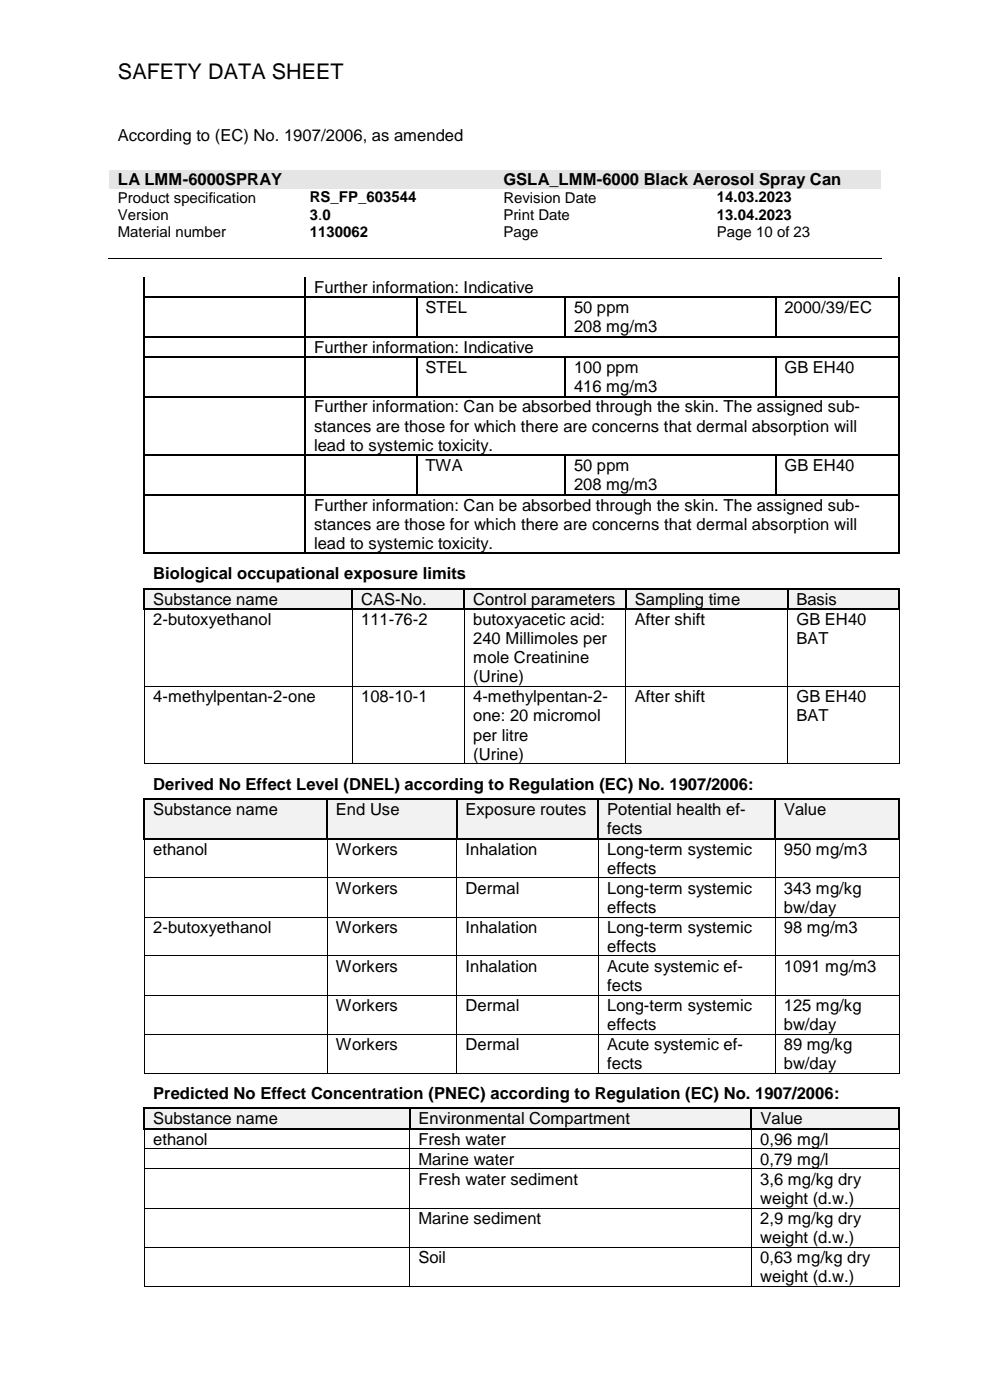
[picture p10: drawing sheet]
<svg xmlns="http://www.w3.org/2000/svg" width="210mm" height="297mm" viewBox="0 0 210 297" stroke-linecap="round" stroke-linejoin="round" font-family="sans-serif">
<defs><g id="words">
<text font-size="4.6" x="25" y="16.8">SAFETY DATA SHEET</text>
<g font-size="3.5">
<text x="25" y="29.9">According to (EC) No. 1907/2006, as amended</text>
<text x="25" y="39.2">LA LMM-6000SPRAY</text>
<text x="106.8" y="39.2">GSLA_LMM-6000 Black Aerosol Spray Can</text>
<text x="66.7" y="62.1">Further information: Indicative</text>
<text x="90.3" y="66.4">STEL</text>
<text x="121.8" y="66.4">50 ppm</text>
<text x="121.8" y="70.5">208 mg/m3</text>
<text x="166.4" y="66.4">2000/39/EC</text>
<text x="66.7" y="74.8">Further information: Indicative</text>
<text x="90.3" y="79.1">STEL</text>
<text x="121.8" y="79.1">100 ppm</text>
<text x="121.8" y="83.2">416 mg/m3</text>
<text x="166.4" y="79.1">GB EH40</text>
<text x="66.7" y="87.5">Further information: Can be absorbed through the skin. The assigned sub-</text>
<text x="66.7" y="91.6">stances are those for which there are concerns that dermal absorption will</text>
<text x="66.7" y="95.6">lead to systemic toxicity.</text>
<text x="90.3" y="100">TWA</text>
<text x="121.8" y="100">50 ppm</text>
<text x="166.4" y="100">GB EH40</text>
<text x="121.8" y="104">208 mg/m3</text>
<text x="66.7" y="108.3">Further information: Can be absorbed through the skin. The assigned sub-</text>
<text x="66.7" y="112.4">stances are those for which there are concerns that dermal absorption will</text>
<text x="66.7" y="116.5">lead to systemic toxicity.</text>
<text x="32.5" y="122.9">Biological occupational exposure limits</text>
<text x="32.5" y="128.3">Substance name</text>
<text x="76.6" y="128.3">CAS-No.</text>
<text x="100.4" y="128.3">Control parameters</text>
<text x="134.7" y="128.3">Sampling time</text>
<text x="168.9" y="128.3">Basis</text>
<text x="32.5" y="132.6">2-butoxyethanol</text>
<text x="76.6" y="132.6">111-76-2</text>
<text x="100.4" y="132.6">butoxyacetic acid:</text>
<text x="100.4" y="136.7">240 Millimoles per</text>
<text x="134.7" y="132.6">After shift</text>
<text x="168.9" y="132.6">GB EH40</text>
<text x="168.9" y="136.7">BAT</text>
<text x="100.4" y="140.7">mole Creatinine</text>
<text x="32.5" y="149">4-methylpentan-2-one</text>
<text x="76.6" y="149">108-10-1</text>
<text x="100.4" y="144.8">(Urine)</text>
<text x="100.4" y="149">4-methylpentan-2-</text>
<text x="134.7" y="149">After shift</text>
<text x="168.9" y="149">GB EH40</text>
<text x="100.4" y="153.1">one: 20 micromol</text>
<text x="168.9" y="153.1">BAT</text>
<text x="100.4" y="157.1">per litre</text>
<text x="100.4" y="161.2">(Urine)</text>
<text x="32.5" y="167.5">Derived No Effect Level (DNEL) according to Regulation (EC) No. 1907/2006:</text>
<text x="32.5" y="172.9">Substance name</text>
<text x="71.3" y="172.9">End Use</text>
<text x="98.8" y="172.9">Exposure routes</text>
<text x="128.8" y="172.9">Potential health ef-</text>
<text x="166.3" y="172.9">Value</text>
<text x="128.8" y="177">fects</text>
<text x="32.5" y="181.3">ethanol</text>
<text x="71.3" y="181.3">Workers</text>
<text x="98.8" y="181.3">Inhalation</text>
<text x="128.8" y="181.3">Long-term systemic</text>
<text x="128.8" y="185.4">effects</text>
<text x="166.3" y="181.3">950 mg/m3</text>
<text x="71.3" y="189.6">Workers</text>
<text x="98.8" y="189.6">Dermal</text>
<text x="128.8" y="189.6">Long-term systemic</text>
<text x="166.3" y="189.6">343 mg/kg</text>
<text x="32.5" y="197.9">2-butoxyethanol</text>
<text x="71.3" y="197.9">Workers</text>
<text x="98.8" y="197.9">Inhalation</text>
<text x="128.8" y="193.7">effects</text>
<text x="128.8" y="197.9">Long-term systemic</text>
<text x="166.3" y="193.7">bw/day</text>
<text x="166.3" y="197.9">98 mg/m3</text>
<text x="128.8" y="201.9">effects</text>
<text x="71.3" y="206.1">Workers</text>
<text x="98.8" y="206.1">Inhalation</text>
<text x="128.8" y="206.1">Acute systemic ef-</text>
<text x="166.3" y="206.1">1091 mg/m3</text>
<text x="71.3" y="214.4">Workers</text>
<text x="98.8" y="214.4">Dermal</text>
<text x="128.8" y="210.2">fects</text>
<text x="128.8" y="214.4">Long-term systemic</text>
<text x="166.3" y="214.4">125 mg/kg</text>
<text x="128.8" y="218.5">effects</text>
<text x="166.3" y="218.5">bw/day</text>
<text x="71.3" y="222.8">Workers</text>
<text x="98.8" y="222.8">Dermal</text>
<text x="128.8" y="222.8">Acute systemic ef-</text>
<text x="128.8" y="226.8">fects</text>
<text x="166.3" y="222.8">89 mg/kg</text>
<text x="166.3" y="226.8">bw/day</text>
<text x="32.5" y="233.1">Predicted No Effect Concentration (PNEC) according to Regulation (EC) No. 1907/2006:</text>
<text x="32.5" y="238.5">Substance name</text>
<text x="88.8" y="238.5">Environmental Compartment</text>
<text x="161.3" y="238.5">Value</text>
<text x="32.5" y="242.9">ethanol</text>
<text x="88.7" y="242.9">Fresh water</text>
<text x="161.3" y="242.9">0,96 mg/l</text>
<text x="88.7" y="247.1">Marine water</text>
<text x="88.7" y="251.3">Fresh water sediment</text>
<text x="161.3" y="247.1">0,79 mg/l</text>
<text x="161.3" y="251.3">3,6 mg/kg dry</text>
<text x="161.3" y="255.4">weight (d.w.)</text>
<text x="88.7" y="259.6">Marine sediment</text>
<text x="161.3" y="259.6">2,9 mg/kg dry</text>
<text x="161.3" y="263.7">weight (d.w.)</text>
<text x="88.7" y="267.9">Soil</text>
<text x="161.3" y="267.9">0,63 mg/kg dry</text>
<text x="161.3" y="272">weight (d.w.)</text>
</g>
<g font-size="3.2">
<text x="25" y="43">Product specification</text>
<text x="25" y="46.7">Version</text>
<text x="65.7" y="42.9">RS_FP_603544</text>
<text x="65.7" y="46.6">3.0</text>
<text x="106.8" y="43">Revision Date</text>
<text x="106.8" y="46.7">Print Date</text>
<text x="152.1" y="42.9">14.03.2023</text>
<text x="152.1" y="46.6">13.04.2023</text>
<text x="25" y="50.3">Material number</text>
<text x="65.7" y="50.2">1130062</text>
<text x="106.8" y="50.3">Page</text>
<text x="152.1" y="50.3">Page 10 of 23</text>
</g>
</g></defs>
<g fill="#e5e5e5">
<path d="M23.1 36h81.8v4h-81.8z" fill-rule="evenodd"/>
<path d="M25 36h78v4h-78z" fill-rule="evenodd"/>
<path d="M104.9 36h82v4h-82z" fill-rule="evenodd"/>
<path d="M106.8 36h78.2v4h-78.2z" fill-rule="evenodd"/>
</g>
<path d="M22.9 54.7h164.1" fill="none" stroke="#000" stroke-width=".21"/>
<g fill="#000">
<path d="M63.5 54.7h.2v.1h-.2z" fill-rule="evenodd"/>
<path d="M104.6 54.7h.2v.1h-.2z" fill-rule="evenodd"/>
<path d="M150 54.7h.1v.1h-.1z" fill-rule="evenodd"/>
<path d="M30.5 62.9h.2v.3h-.2z" fill-rule="evenodd"/>
<path d="M30.5 62.9h.2v.3h-.2z" fill-rule="evenodd"/>
<path d="M30.5 71.3h.2v.3h-.2z" fill-rule="evenodd"/>
<path d="M30.5 71.3h.2v.3h-.2z" fill-rule="evenodd"/>
<path d="M30.5 75.6h.2v.3h-.2z" fill-rule="evenodd"/>
<path d="M30.5 75.6h.2v.3h-.2z" fill-rule="evenodd"/>
<path d="M64.6 62.9h.3v.3h-.3z" fill-rule="evenodd"/>
<path d="M64.6 71.3h.3v.3h-.3z" fill-rule="evenodd"/>
<path d="M64.6 75.6h.3v.3h-.3z" fill-rule="evenodd"/>
<path d="M88.2 71.3h.3v.3h-.3z" fill-rule="evenodd"/>
<path d="M119.7 71.3h.3v.3h-.3z" fill-rule="evenodd"/>
<path d="M164.4 71.3h.3v.3h-.3z" fill-rule="evenodd"/>
<path d="M190.7 62.9h.2v.3h-.2z" fill-rule="evenodd"/>
<path d="M190.7 62.9h.2v.3h-.2z" fill-rule="evenodd"/>
<path d="M190.7 71.3h.2v.3h-.2z" fill-rule="evenodd"/>
<path d="M190.7 71.3h.2v.3h-.2z" fill-rule="evenodd"/>
<path d="M190.7 75.6h.2v.3h-.2z" fill-rule="evenodd"/>
<path d="M190.7 75.6h.2v.3h-.2z" fill-rule="evenodd"/>
<path d="M30.5 84h.2v.3h-.2z" fill-rule="evenodd"/>
<path d="M30.5 84h.2v.3h-.2z" fill-rule="evenodd"/>
<path d="M30.5 96.5h.2v.2h-.2z" fill-rule="evenodd"/>
<path d="M30.5 96.5h.2v.2h-.2z" fill-rule="evenodd"/>
<path d="M64.6 84h.3v.3h-.3z" fill-rule="evenodd"/>
<path d="M64.6 96.5h.3v.2h-.3z" fill-rule="evenodd"/>
<path d="M88.2 84h.3v.3h-.3z" fill-rule="evenodd"/>
<path d="M119.7 84h.3v.3h-.3z" fill-rule="evenodd"/>
<path d="M164.4 84h.3v.3h-.3z" fill-rule="evenodd"/>
<path d="M190.7 84h.2v.3h-.2z" fill-rule="evenodd"/>
<path d="M190.7 84h.2v.3h-.2z" fill-rule="evenodd"/>
<path d="M190.7 96.5h.2v.2h-.2z" fill-rule="evenodd"/>
<path d="M190.7 96.5h.2v.2h-.2z" fill-rule="evenodd"/>
<path d="M30.5 104.8h.2v.3h-.2z" fill-rule="evenodd"/>
<path d="M30.5 104.8h.2v.3h-.2z" fill-rule="evenodd"/>
<path d="M30.5 117.3h.2v.2h-.2z" fill-rule="evenodd"/>
<path d="M30.5 117.3h.2v.2h-.2z" fill-rule="evenodd"/>
<path d="M64.6 104.8h.3v.3h-.3z" fill-rule="evenodd"/>
<path d="M64.6 117.3h.3v.2h-.3z" fill-rule="evenodd"/>
<path d="M88.2 104.8h.3v.3h-.3z" fill-rule="evenodd"/>
<path d="M119.7 104.8h.3v.3h-.3z" fill-rule="evenodd"/>
<path d="M164.4 104.8h.3v.3h-.3z" fill-rule="evenodd"/>
<path d="M190.7 104.8h.2v.3h-.2z" fill-rule="evenodd"/>
<path d="M190.7 104.8h.2v.3h-.2z" fill-rule="evenodd"/>
<path d="M190.7 117.3h.2v.2h-.2z" fill-rule="evenodd"/>
<path d="M190.7 117.3h.2v.2h-.2z" fill-rule="evenodd"/>
</g>
<g fill="none" stroke="#000" stroke-width=".25">
<path d="M30.6 58.9v4M64.7 58.9v4M190.8 58.9v4M30.6 63.2v8.1M30.6 71.6v4M30.6 75.9v8.1M30.7 63h33.9M30.7 71.4h33.9M30.7 75.7h33.9M64.7 63.2v8.1M64.7 71.6v4M64.7 75.9v8.1"/>
<path d="M64.9 63h125.8M64.9 71.4h23.3M64.9 75.7h125.8M88.4 63.2v8.1M88.4 75.9v8.1M88.5 71.4h31.2M119.9 63.2v8.1M119.9 75.9v8.1M120 71.4h44.4M164.5 63.2v8.1M164.5 75.9v8.1M164.7 71.4h26"/>
<path d="M190.8 63.2v8.1M190.8 71.6v4M190.8 75.9v8.1M30.6 84.3v12.2M30.6 96.7v8.1M30.7 84.1h33.9M30.7 96.6h33.9M64.7 84.3v12.2M64.7 96.7v8.1M64.9 84.1h23.3M64.9 96.6h125.8M88.4 96.7v8.1"/>
<path d="M88.5 84.1h31.2M119.9 96.7v8.1M120 84.1h44.4M164.5 96.7v8.1M164.7 84.1h26M190.8 84.3v12.2M190.8 96.7v8.1M30.6 105.1v12.2M30.7 105h33.9M30.7 117.4h33.9M64.7 105.1v12.2M64.9 105h23.3"/>
<path d="M64.9 117.4h125.8M88.5 105h31.2M120 105h44.4M164.7 105h26M190.8 105.1v12.2"/>
</g>
<g fill="#f2f2f2">
<path d="M30.7 125h43.9v4.1h-43.9z" fill-rule="evenodd"/>
<path d="M32.5 125h40.3v4.1h-40.3z" fill-rule="evenodd"/>
<path d="M74.9 125h23.5v4.1h-23.5z" fill-rule="evenodd"/>
<path d="M76.6 125h20v4.1h-20z" fill-rule="evenodd"/>
<path d="M98.6 125h34.1v4.1h-34.1z" fill-rule="evenodd"/>
<path d="M100.4 125h30.5v4.1h-30.5z" fill-rule="evenodd"/>
<path d="M132.9 125h34v4.1h-34z" fill-rule="evenodd"/>
<path d="M134.7 125h30.4v4.1h-30.4z" fill-rule="evenodd"/>
<path d="M167.2 125h23.5v4.1h-23.5z" fill-rule="evenodd"/>
<path d="M168.9 125h19.9v4.1h-19.9z" fill-rule="evenodd"/>
</g>
<g fill="#000">
<path d="M30.5 124.8h.2v.2h-.2z" fill-rule="evenodd"/>
<path d="M30.5 124.8h.2v.2h-.2z" fill-rule="evenodd"/>
<path d="M30.5 129.1h.2v.2h-.2z" fill-rule="evenodd"/>
<path d="M30.5 129.1h.2v.2h-.2z" fill-rule="evenodd"/>
<path d="M74.7 124.8h.2v.2h-.2z" fill-rule="evenodd"/>
<path d="M74.7 129.1h.2v.2h-.2z" fill-rule="evenodd"/>
<path d="M98.4 124.8h.2v.2h-.2z" fill-rule="evenodd"/>
<path d="M98.4 129.1h.2v.2h-.2z" fill-rule="evenodd"/>
<path d="M132.7 124.8h.2v.2h-.2z" fill-rule="evenodd"/>
<path d="M132.7 129.1h.2v.2h-.2z" fill-rule="evenodd"/>
<path d="M167 124.8h.2v.2h-.2z" fill-rule="evenodd"/>
<path d="M167 129.1h.2v.2h-.2z" fill-rule="evenodd"/>
<path d="M190.7 124.8h.2v.2h-.2z" fill-rule="evenodd"/>
<path d="M190.7 124.8h.2v.2h-.2z" fill-rule="evenodd"/>
<path d="M190.7 129.1h.2v.2h-.2z" fill-rule="evenodd"/>
<path d="M190.7 129.1h.2v.2h-.2z" fill-rule="evenodd"/>
<path d="M30.5 145.6h.2v.1h-.2z" fill-rule="evenodd"/>
<path d="M30.5 145.6h.2v.1h-.2z" fill-rule="evenodd"/>
<path d="M74.7 145.6h.2v.1h-.2z" fill-rule="evenodd"/>
<path d="M98.4 145.6h.2v.1h-.2z" fill-rule="evenodd"/>
<path d="M132.7 145.6h.2v.1h-.2z" fill-rule="evenodd"/>
<path d="M167 145.6h.2v.1h-.2z" fill-rule="evenodd"/>
<path d="M190.7 145.6h.2v.1h-.2z" fill-rule="evenodd"/>
<path d="M190.7 145.6h.2v.1h-.2z" fill-rule="evenodd"/>
<path d="M30.5 162h.2v.2h-.2z" fill-rule="evenodd"/>
<path d="M30.5 162h.2v.2h-.2z" fill-rule="evenodd"/>
<path d="M74.7 162h.2v.2h-.2z" fill-rule="evenodd"/>
<path d="M98.4 162h.2v.2h-.2z" fill-rule="evenodd"/>
<path d="M132.7 162h.2v.2h-.2z" fill-rule="evenodd"/>
<path d="M167 162h.2v.2h-.2z" fill-rule="evenodd"/>
<path d="M190.7 162h.2v.2h-.2z" fill-rule="evenodd"/>
<path d="M190.7 162h.2v.2h-.2z" fill-rule="evenodd"/>
</g>
<g fill="none" stroke="#000" stroke-width=".25">
<path d="M30.6 125v4.1M30.7 124.9h43.9M30.7 129.2h43.9M74.8 125v4.1M74.9 124.9h23.5M74.9 129.2h23.5M98.5 125v4.1M98.6 124.9h34.1M98.6 129.2h34.1M132.8 125v4.1M132.9 124.9h34.1M132.9 129.2h34.1"/>
<path d="M167.1 125v4.1M167.2 124.9h23.5M167.2 129.2h23.5M190.8 125v4.1"/>
</g>
<g fill="none" stroke="#000" stroke-width=".21">
<path d="M30.6 129.3v16.3M74.8 129.3v16.3M98.5 129.3v16.3M132.8 129.3v16.3M167.1 129.3v16.3M190.8 129.3v16.3M30.6 145.7v16.3M30.7 145.6h44M74.8 145.7v16.3M74.9 145.6h23.5M98.5 145.7v16.3M98.6 145.6h34.1"/>
<path d="M132.8 145.7v16.3M132.9 145.6h34.1M167.1 145.7v16.3M167.2 145.6h23.5M190.8 145.7v16.3M30.7 162.1h44M74.9 162.1h23.5M98.6 162.1h34.1M132.9 162.1h34.1M167.2 162.1h23.5"/>
</g>
<g fill="#f2f2f2">
<path d="M30.7 169.7h38.5v8.1h-38.5z" fill-rule="evenodd"/>
<path d="M32.5 169.7h35v4h-35z" fill-rule="evenodd"/>
<path d="M69.5 169.7h27.2v8.1h-27.2z" fill-rule="evenodd"/>
<path d="M71.3 169.7h23.7v4h-23.7z" fill-rule="evenodd"/>
<path d="M97 169.7h29.8v8.1h-29.8z" fill-rule="evenodd"/>
<path d="M98.8 169.7h26.2v4h-26.2z" fill-rule="evenodd"/>
<path d="M127 169.7h37.3v8.1h-37.3z" fill-rule="evenodd"/>
<path d="M128.8 169.7h33.7v4h-33.7z" fill-rule="evenodd"/>
<path d="M128.8 173.7h33.7v4.1h-33.7z" fill-rule="evenodd"/>
<path d="M164.5 169.7h26.2v8.1h-26.2z" fill-rule="evenodd"/>
<path d="M166.3 169.7h22.5v4h-22.5z" fill-rule="evenodd"/>
</g>
<g fill="#000">
<path d="M30.5 169.4h.2v.3h-.2z" fill-rule="evenodd"/>
<path d="M30.5 169.4h.2v.3h-.2z" fill-rule="evenodd"/>
<path d="M30.5 177.8h.2v.2h-.2z" fill-rule="evenodd"/>
<path d="M30.5 177.8h.2v.2h-.2z" fill-rule="evenodd"/>
<path d="M69.3 169.4h.2v.3h-.2z" fill-rule="evenodd"/>
<path d="M69.3 177.8h.2v.2h-.2z" fill-rule="evenodd"/>
<path d="M96.7 169.4h.3v.3h-.3z" fill-rule="evenodd"/>
<path d="M96.7 177.8h.3v.2h-.3z" fill-rule="evenodd"/>
<path d="M126.8 169.4h.2v.3h-.2z" fill-rule="evenodd"/>
<path d="M126.8 177.8h.2v.2h-.2z" fill-rule="evenodd"/>
<path d="M164.3 169.4h.2v.3h-.2z" fill-rule="evenodd"/>
<path d="M164.3 177.8h.2v.2h-.2z" fill-rule="evenodd"/>
<path d="M190.7 169.4h.2v.3h-.2z" fill-rule="evenodd"/>
<path d="M190.7 169.4h.2v.3h-.2z" fill-rule="evenodd"/>
<path d="M190.7 177.8h.2v.2h-.2z" fill-rule="evenodd"/>
<path d="M190.7 177.8h.2v.2h-.2z" fill-rule="evenodd"/>
<path d="M30.5 186.2h.2v.1h-.2z" fill-rule="evenodd"/>
<path d="M30.5 186.2h.2v.1h-.2z" fill-rule="evenodd"/>
<path d="M30.5 194.5h.2v.1h-.2z" fill-rule="evenodd"/>
<path d="M30.5 194.5h.2v.1h-.2z" fill-rule="evenodd"/>
<path d="M69.3 186.2h.2v.1h-.2z" fill-rule="evenodd"/>
<path d="M69.3 194.5h.2v.1h-.2z" fill-rule="evenodd"/>
<path d="M96.8 186.2h.2v.1h-.2z" fill-rule="evenodd"/>
<path d="M96.8 194.5h.2v.1h-.2z" fill-rule="evenodd"/>
<path d="M126.8 186.2h.2v.1h-.2z" fill-rule="evenodd"/>
<path d="M126.8 194.5h.2v.1h-.2z" fill-rule="evenodd"/>
<path d="M164.3 186.2h.2v.1h-.2z" fill-rule="evenodd"/>
<path d="M164.3 194.5h.2v.1h-.2z" fill-rule="evenodd"/>
<path d="M190.7 186.2h.2v.1h-.2z" fill-rule="evenodd"/>
<path d="M190.7 186.2h.2v.1h-.2z" fill-rule="evenodd"/>
<path d="M190.7 194.5h.2v.1h-.2z" fill-rule="evenodd"/>
<path d="M190.7 194.5h.2v.1h-.2z" fill-rule="evenodd"/>
<path d="M30.5 202.7h.2v.2h-.2z" fill-rule="evenodd"/>
<path d="M30.5 202.7h.2v.2h-.2z" fill-rule="evenodd"/>
<path d="M30.5 211h.2v.2h-.2z" fill-rule="evenodd"/>
<path d="M30.5 211h.2v.2h-.2z" fill-rule="evenodd"/>
<path d="M30.5 219.3h.2v.2h-.2z" fill-rule="evenodd"/>
<path d="M30.5 219.3h.2v.2h-.2z" fill-rule="evenodd"/>
<path d="M69.3 202.7h.2v.2h-.2z" fill-rule="evenodd"/>
<path d="M69.3 211h.2v.2h-.2z" fill-rule="evenodd"/>
<path d="M69.3 219.3h.2v.2h-.2z" fill-rule="evenodd"/>
<path d="M96.8 202.7h.2v.2h-.2z" fill-rule="evenodd"/>
<path d="M96.8 211h.2v.2h-.2z" fill-rule="evenodd"/>
<path d="M96.8 219.3h.2v.2h-.2z" fill-rule="evenodd"/>
<path d="M126.8 202.7h.2v.2h-.2z" fill-rule="evenodd"/>
<path d="M126.8 211h.2v.2h-.2z" fill-rule="evenodd"/>
<path d="M126.8 219.3h.2v.2h-.2z" fill-rule="evenodd"/>
<path d="M164.3 202.7h.2v.2h-.2z" fill-rule="evenodd"/>
<path d="M164.3 211h.2v.2h-.2z" fill-rule="evenodd"/>
<path d="M164.3 219.3h.2v.2h-.2z" fill-rule="evenodd"/>
<path d="M190.7 202.7h.2v.2h-.2z" fill-rule="evenodd"/>
<path d="M190.7 202.7h.2v.2h-.2z" fill-rule="evenodd"/>
<path d="M190.7 211h.2v.2h-.2z" fill-rule="evenodd"/>
<path d="M190.7 211h.2v.2h-.2z" fill-rule="evenodd"/>
<path d="M190.7 219.3h.2v.2h-.2z" fill-rule="evenodd"/>
<path d="M190.7 219.3h.2v.2h-.2z" fill-rule="evenodd"/>
<path d="M30.5 227.6h.2v.2h-.2z" fill-rule="evenodd"/>
<path d="M30.5 227.6h.2v.2h-.2z" fill-rule="evenodd"/>
<path d="M69.3 227.6h.2v.2h-.2z" fill-rule="evenodd"/>
<path d="M96.8 227.6h.2v.2h-.2z" fill-rule="evenodd"/>
<path d="M126.8 227.6h.2v.2h-.2z" fill-rule="evenodd"/>
<path d="M164.3 227.6h.2v.2h-.2z" fill-rule="evenodd"/>
<path d="M190.7 227.6h.2v.2h-.2z" fill-rule="evenodd"/>
<path d="M190.7 227.6h.2v.2h-.2z" fill-rule="evenodd"/>
</g>
<g fill="none" stroke="#000" stroke-width=".25">
<path d="M30.6 169.7v8.1M30.7 169.5h38.6M30.7 177.9h38.6M69.4 169.7v8.1M69.5 169.5h27.2M69.5 177.9h27.2M96.9 169.7v8.1M97 169.5h29.8M97 177.9h29.8M126.9 169.7v8.1M127 169.5h37.3M127 177.9h37.3"/>
<path d="M164.4 169.7v8.1M164.5 169.5h26.2M164.5 177.9h26.2M190.8 169.7v8.1"/>
</g>
<g fill="none" stroke="#000" stroke-width=".21">
<path d="M30.6 178v8.2M69.4 178v8.2M96.9 178v8.2M126.9 178v8.2M164.4 178v8.2M190.8 178v8.2M30.6 186.3v8.2M30.6 194.6v8.1M30.7 186.2h38.6M30.7 194.5h38.6M69.4 186.3v8.2M69.4 194.6v8.1"/>
<path d="M69.5 186.2h27.3M69.5 194.5h27.3M96.9 186.3v8.2M96.9 194.6v8.1M97 186.2h29.8M97 194.5h29.8M126.9 186.3v8.2M126.9 194.6v8.1M127 186.2h37.3M127 194.5h37.3M164.4 186.3v8.2M164.4 194.6v8.1"/>
<path d="M164.5 186.2h26.2M164.5 194.5h26.2M190.8 186.3v8.2M190.8 194.6v8.1M30.6 202.9v8.1M30.6 211.2v8.1M30.6 219.5v8.1M30.7 202.8h38.6M30.7 211.1h38.6M30.7 219.4h38.6M69.4 202.9v8.1M69.4 211.2v8.1"/>
<path d="M69.4 219.5v8.1M69.5 202.8h27.3M69.5 211.1h27.3M69.5 219.4h27.3M96.9 202.9v8.1M96.9 211.2v8.1M96.9 219.5v8.1M97 202.8h29.8M97 211.1h29.8M97 219.4h29.8M126.9 202.9v8.1M126.9 211.2v8.1"/>
<path d="M126.9 219.5v8.1M127 202.8h37.3M127 211.1h37.3M127 219.4h37.3M164.4 202.9v8.1M164.4 211.2v8.1M164.4 219.5v8.1M164.5 202.8h26.2M164.5 211.1h26.2M164.5 219.4h26.2M190.8 202.9v8.1M190.8 211.2v8.1"/>
<path d="M190.8 219.5v8.1M30.7 227.7h38.6M69.5 227.7h27.3M97 227.7h29.8M127 227.7h37.3M164.5 227.7h26.2"/>
</g>
<g fill="#f2f2f2">
<path d="M30.7 235.3h56.1v4h-56.1z" fill-rule="evenodd"/>
<path d="M32.5 235.3h52.5v4h-52.5z" fill-rule="evenodd"/>
<path d="M87 235.3h72.3v4h-72.3z" fill-rule="evenodd"/>
<path d="M88.8 235.3h68.7v4h-68.7z" fill-rule="evenodd"/>
<path d="M159.5 235.3h31.2v4h-31.2z" fill-rule="evenodd"/>
<path d="M161.3 235.3h27.5v4h-27.5z" fill-rule="evenodd"/>
</g>
<g fill="#000">
<path d="M30.5 235h.2v.3h-.2z" fill-rule="evenodd"/>
<path d="M30.5 235h.2v.3h-.2z" fill-rule="evenodd"/>
<path d="M30.5 239.3h.2v.3h-.2z" fill-rule="evenodd"/>
<path d="M30.5 239.3h.2v.3h-.2z" fill-rule="evenodd"/>
<path d="M86.8 235h.2v.3h-.2z" fill-rule="evenodd"/>
<path d="M86.8 239.3h.2v.3h-.2z" fill-rule="evenodd"/>
<path d="M159.3 235h.2v.3h-.2z" fill-rule="evenodd"/>
<path d="M159.3 239.3h.2v.3h-.2z" fill-rule="evenodd"/>
<path d="M190.7 235h.2v.3h-.2z" fill-rule="evenodd"/>
<path d="M190.7 235h.2v.3h-.2z" fill-rule="evenodd"/>
<path d="M190.7 239.3h.2v.3h-.2z" fill-rule="evenodd"/>
<path d="M190.7 239.3h.2v.3h-.2z" fill-rule="evenodd"/>
<path d="M30.5 243.7h.2v.1h-.2z" fill-rule="evenodd"/>
<path d="M30.5 243.7h.2v.1h-.2z" fill-rule="evenodd"/>
<path d="M30.5 247.9h.2v.2h-.2z" fill-rule="evenodd"/>
<path d="M30.5 247.9h.2v.2h-.2z" fill-rule="evenodd"/>
<path d="M30.5 256.2h.2v.2h-.2z" fill-rule="evenodd"/>
<path d="M30.5 256.2h.2v.2h-.2z" fill-rule="evenodd"/>
<path d="M86.8 243.7h.1v.1h-.1z" fill-rule="evenodd"/>
<path d="M86.8 247.9h.1v.2h-.1z" fill-rule="evenodd"/>
<path d="M86.8 256.2h.1v.2h-.1z" fill-rule="evenodd"/>
<path d="M159.3 243.7h.2v.1h-.2z" fill-rule="evenodd"/>
<path d="M159.3 247.9h.2v.2h-.2z" fill-rule="evenodd"/>
<path d="M159.3 256.2h.2v.2h-.2z" fill-rule="evenodd"/>
<path d="M190.7 243.7h.2v.1h-.2z" fill-rule="evenodd"/>
<path d="M190.7 243.7h.2v.1h-.2z" fill-rule="evenodd"/>
<path d="M190.7 247.9h.2v.2h-.2z" fill-rule="evenodd"/>
<path d="M190.7 247.9h.2v.2h-.2z" fill-rule="evenodd"/>
<path d="M190.7 256.2h.2v.2h-.2z" fill-rule="evenodd"/>
<path d="M190.7 256.2h.2v.2h-.2z" fill-rule="evenodd"/>
<path d="M30.5 264.5h.2v.2h-.2z" fill-rule="evenodd"/>
<path d="M30.5 264.5h.2v.2h-.2z" fill-rule="evenodd"/>
<path d="M30.5 272.8h.2v.2h-.2z" fill-rule="evenodd"/>
<path d="M30.5 272.8h.2v.2h-.2z" fill-rule="evenodd"/>
<path d="M86.8 264.5h.1v.2h-.1z" fill-rule="evenodd"/>
<path d="M86.8 272.8h.1v.2h-.1z" fill-rule="evenodd"/>
<path d="M159.3 264.5h.2v.2h-.2z" fill-rule="evenodd"/>
<path d="M159.3 272.8h.2v.2h-.2z" fill-rule="evenodd"/>
<path d="M190.7 264.5h.2v.2h-.2z" fill-rule="evenodd"/>
<path d="M190.7 264.5h.2v.2h-.2z" fill-rule="evenodd"/>
<path d="M190.7 272.8h.2v.2h-.2z" fill-rule="evenodd"/>
<path d="M190.7 272.8h.2v.2h-.2z" fill-rule="evenodd"/>
</g>
<path d="M30.6 235.3v4M30.7 235.2h56.1M30.7 239.5h56.1M86.9 235.3v4M87 235.2h72.3M87 239.5h72.3M159.4 235.3v4M159.5 235.2h31.2M159.5 239.5h31.2M190.8 235.3v4" fill="none" stroke="#000" stroke-width=".25"/>
<g fill="none" stroke="#000" stroke-width=".21">
<path d="M30.6 239.6v4.1M86.8 239.6v4.1M159.4 239.6v4.1M190.8 239.6v4.1M30.6 243.8v4.1M30.6 248.1v8.1M30.6 256.4v8.1M30.7 243.7h56.1M30.7 248h56.1M30.7 256.3h56.1M86.8 243.8v4.1M86.8 248.1v8.1"/>
<path d="M86.8 256.4v8.1M86.9 243.7h72.4M86.9 248h72.4M86.9 256.3h72.4M159.4 243.8v4.1M159.4 248.1v8.1M159.4 256.4v8.1M159.5 243.7h31.2M159.5 248h31.2M159.5 256.3h31.2M190.8 243.8v4.1M190.8 248.1v8.1"/>
<path d="M190.8 256.4v8.1M30.6 264.7v8.1M30.7 264.6h56.1M30.7 272.9h56.1M86.8 264.7v8.1M86.9 264.6h72.4M86.9 272.9h72.4M159.4 264.7v8.1M159.5 264.6h31.2M159.5 272.9h31.2M190.8 264.7v8.1"/>
</g>
<use href="#words"/>
</svg>
